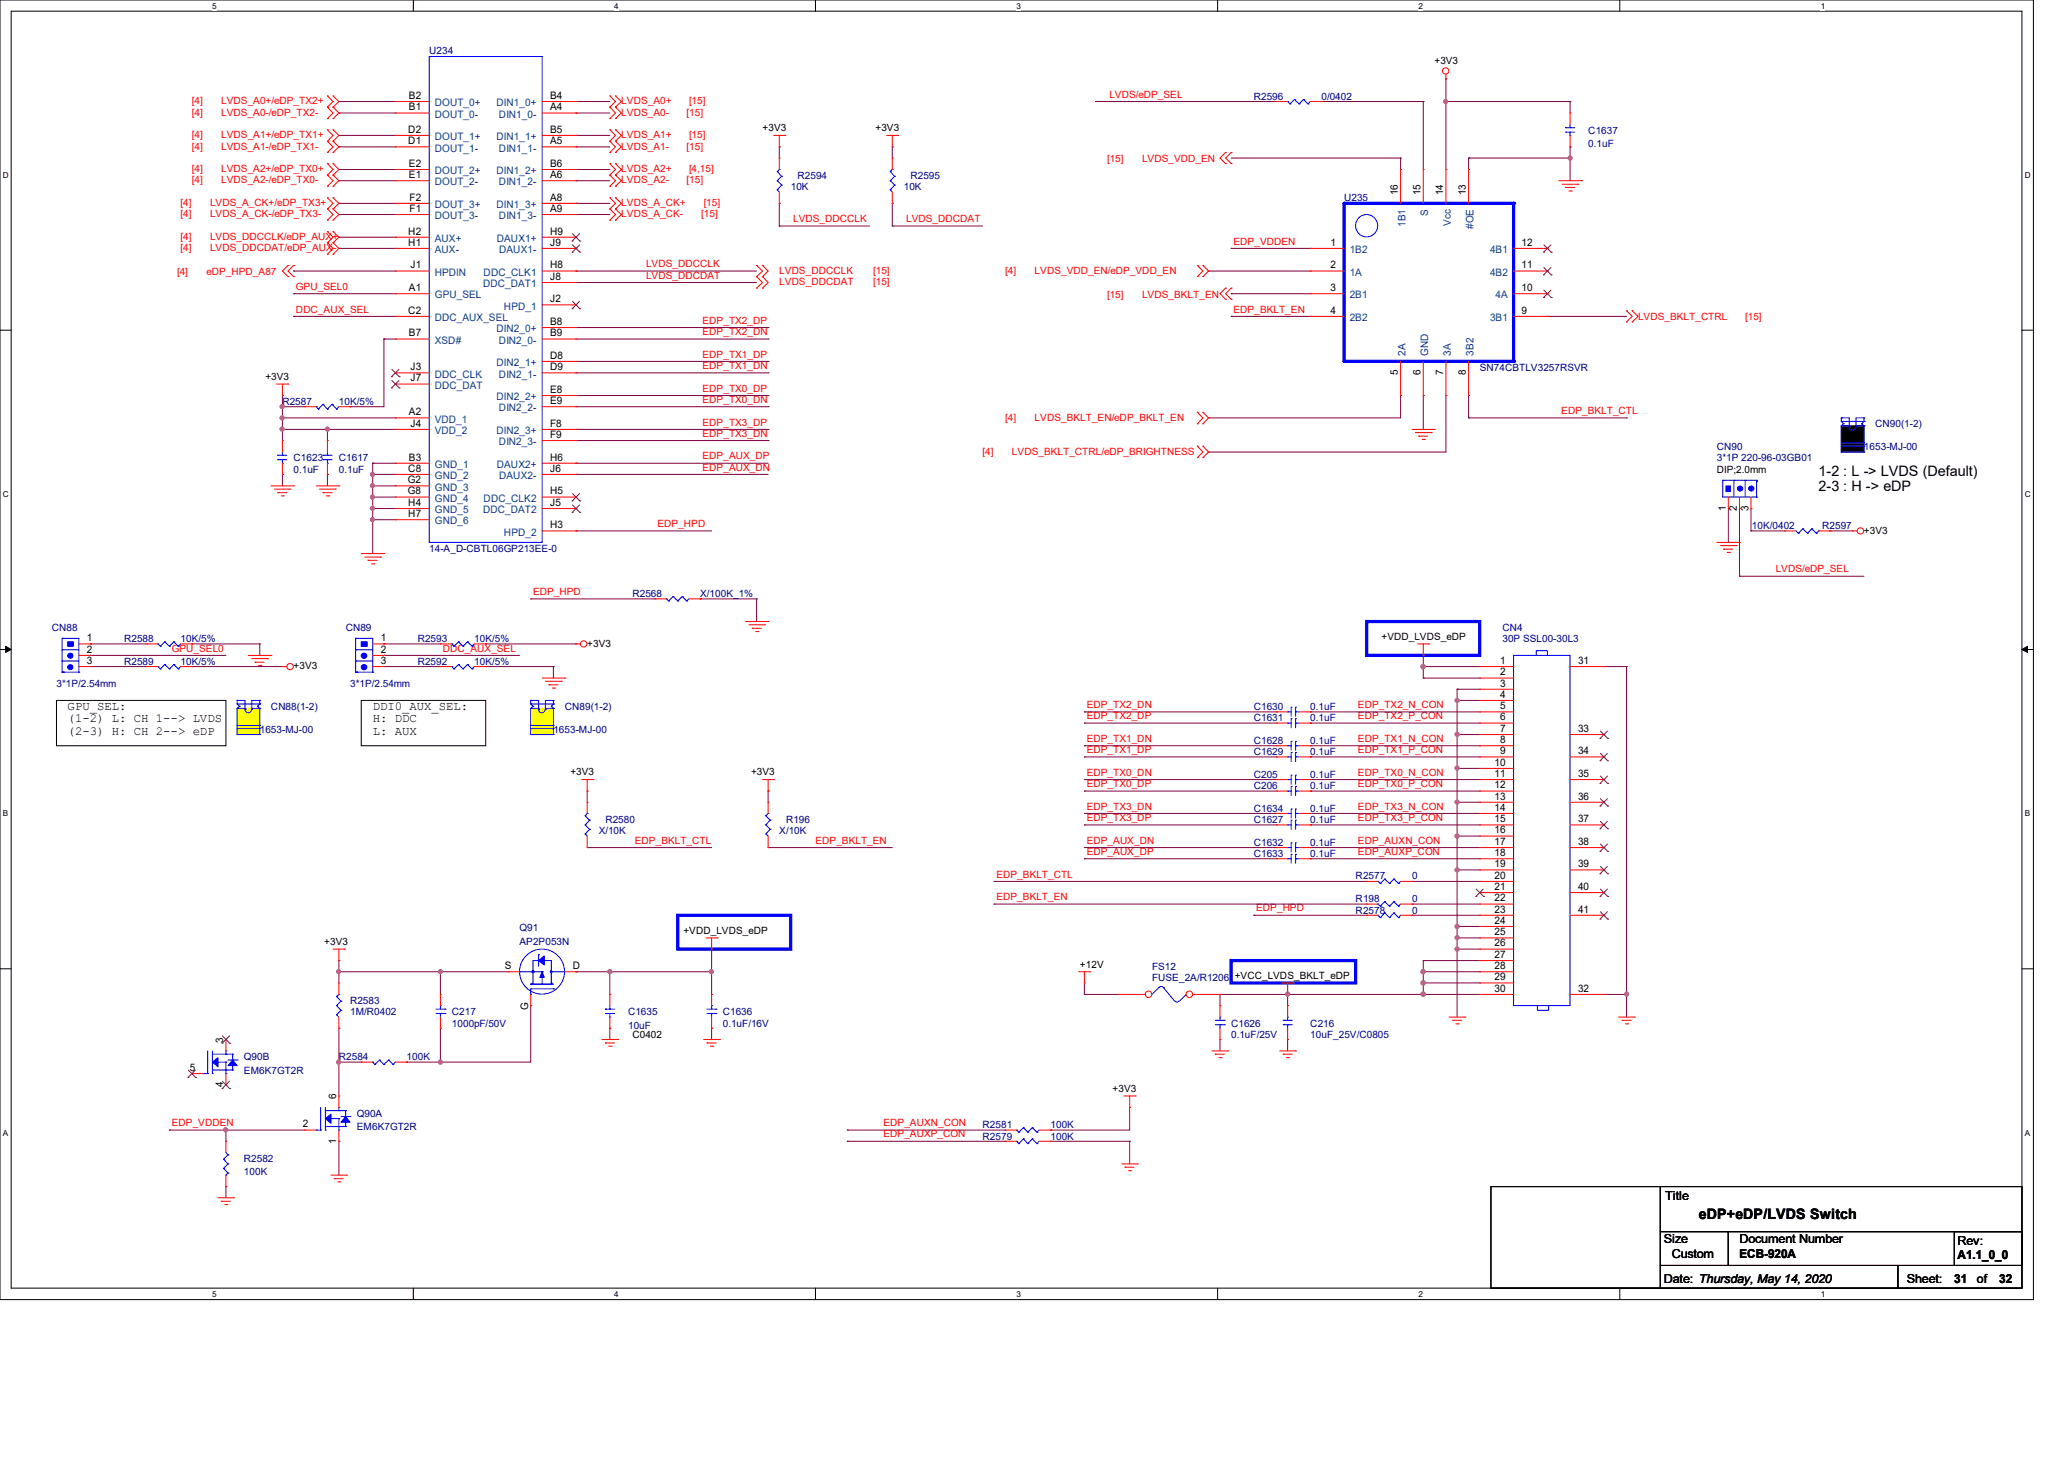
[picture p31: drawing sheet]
<svg xmlns="http://www.w3.org/2000/svg" width="297mm" height="210mm" viewBox="0 0 297 210" stroke-linecap="round" stroke-linejoin="round" font-family="sans-serif">
<defs><g id="words">
<g font-size="2.1">
<text x="261.7" y="68.5">1-2 : L -&gt; LVDS (Default)</text>
<text x="261.7" y="70.7">2-3 : H -&gt; eDP</text>
<text x="244.5" y="175.3">eDP+eDP/LVDS Switch</text>
</g>
<g font-size="1.8">
<text x="9.7" y="102.2">GPU_SEL:</text>
<text x="9.7" y="103.9">(1-2) L: CH 1--&gt; LVDS</text>
<text x="9.7" y="105.7">(2-3) H: CH 2--&gt; eDP</text>
<text x="53.6" y="102.2">DDI0_AUX_SEL:</text>
<text x="53.6" y="103.9">H: DDC</text>
<text x="53.6" y="105.7">L: AUX</text>
<text x="239.6" y="172.6">Title</text>
<text x="239.4" y="178.8">Size</text>
<text x="250.3" y="178.8">Document Number</text>
<text x="281.7" y="179.1">Rev:</text>
<text x="239.4" y="184.5">Date: Thursday, May 14, 2020</text>
<text x="240.6" y="180.9">Custom</text>
<text x="250.3" y="180.9">ECB-920A</text>
<text x="274.4" y="184.5">Sheet:</text>
<text x="281.2" y="184.5">31</text>
<text x="281.7" y="181.1">A1.1_0_0</text>
<text x="284.5" y="184.5">of</text>
<text x="287.7" y="184.5">32</text>
</g>
<g font-size="1.5">
<text x="58.8" y="14.2">B2</text>
<text x="58.8" y="15.9">B1</text>
<text x="79.2" y="14.2">B4</text>
<text x="79.2" y="15.9">A4</text>
<text x="58.8" y="19.1">D2</text>
<text x="58.8" y="20.7">D1</text>
<text x="79.2" y="20.7">A5</text>
<text x="79.2" y="19.1">B5</text>
<text x="58.8" y="24">E2</text>
<text x="58.8" y="25.6">E1</text>
<text x="58.9" y="28.9">F2</text>
<text x="79.2" y="28.9">A8</text>
<text x="79.2" y="25.6">A6</text>
<text x="79.2" y="24">B6</text>
<text x="201.2" y="28.1" transform="rotate(-90 201.2 28.1)">16</text>
<text x="204.4" y="28.1" transform="rotate(-90 204.4 28.1)">15</text>
<text x="207.7" y="28.1" transform="rotate(-90 207.7 28.1)">14</text>
<text x="210.9" y="28.1" transform="rotate(-90 210.9 28.1)">13</text>
<text x="58.8" y="33.7">H2</text>
<text x="58.8" y="35.3">H1</text>
<text x="58.9" y="30.5">F1</text>
<text x="79.2" y="30.5">A9</text>
<text x="79.2" y="33.7">H9</text>
<text x="79.2" y="35.3">J9</text>
<text x="191.5" y="35.3">1</text>
<text x="218.9" y="35.3">12</text>
<text x="58.8" y="41.9">A1</text>
<text x="59.1" y="38.6">J1</text>
<text x="79.2" y="38.6">H8</text>
<text x="79.2" y="40.3">J8</text>
<text x="191.5" y="38.6">2</text>
<text x="191.5" y="41.9">3</text>
<text x="218.9" y="38.6">11</text>
<text x="218.9" y="41.9">10</text>
<text x="58.8" y="45.1">C2</text>
<text x="79.2" y="46.7">B8</text>
<text x="79.2" y="43.5">J2</text>
<text x="191.5" y="45.1">4</text>
<text x="218.9" y="45.1">9</text>
<text x="58.8" y="48.4">B7</text>
<text x="59.1" y="53.3">J3</text>
<text x="79.2" y="48.4">B9</text>
<text x="79.2" y="51.6">D8</text>
<text x="79.2" y="53.3">D9</text>
<text x="201.2" y="53.9" transform="rotate(-90 201.2 53.9)">5</text>
<text x="204.4" y="53.9" transform="rotate(-90 204.4 53.9)">6</text>
<text x="207.7" y="53.9" transform="rotate(-90 207.7 53.9)">7</text>
<text x="210.9" y="53.9" transform="rotate(-90 210.9 53.9)">8</text>
<text x="58.8" y="59.7">A2</text>
<text x="59.1" y="54.9">J7</text>
<text x="79.2" y="58.1">E9</text>
<text x="79.2" y="56.5">E8</text>
<text x="59.1" y="61.4">J4</text>
<text x="79.2" y="61.4">F8</text>
<text x="79.2" y="63">F9</text>
<text x="58.7" y="71.1">G8</text>
<text x="58.7" y="69.5">G2</text>
<text x="58.8" y="67.9">C8</text>
<text x="58.8" y="66.3">B3</text>
<text x="79.2" y="66.3">H6</text>
<text x="79.2" y="67.9">J6</text>
<text x="79.2" y="71.1">H5</text>
<text x="58.8" y="72.8">H4</text>
<text x="58.8" y="74.4">H7</text>
<text x="79.2" y="72.8">J5</text>
<text x="79.2" y="76">H3</text>
<text x="248.3" y="73.4" transform="rotate(-90 248.3 73.4)">1</text>
<text x="249.9" y="73.4" transform="rotate(-90 249.9 73.4)">2</text>
<text x="251.6" y="73.4" transform="rotate(-90 251.6 73.4)">3</text>
<text x="12.5" y="92.2">1</text>
<text x="12.5" y="93.9">2</text>
<text x="12.5" y="95.5">3</text>
<text x="54.8" y="92.2">1</text>
<text x="54.8" y="93.9">2</text>
<text x="54.8" y="95.5">3</text>
<text x="215.9" y="95.5">1</text>
<text x="227.1" y="95.5">31</text>
<text x="215.9" y="97.2">2</text>
<text x="215.9" y="98.8">3</text>
<text x="215.9" y="100.4">4</text>
<text x="215.9" y="102">5</text>
<text x="215.9" y="103.6">6</text>
<text x="215.9" y="105.3">7</text>
<text x="215.9" y="106.9">8</text>
<text x="227.1" y="105.3">33</text>
<text x="215.1" y="110.2">10</text>
<text x="215.1" y="111.8">11</text>
<text x="215.1" y="113.4">12</text>
<text x="215.9" y="108.5">9</text>
<text x="227.1" y="108.5">34</text>
<text x="227.1" y="111.8">35</text>
<text x="215.1" y="115">13</text>
<text x="215.1" y="116.6">14</text>
<text x="215.1" y="118.3">15</text>
<text x="215.1" y="119.9">16</text>
<text x="227.1" y="115">36</text>
<text x="227.1" y="118.3">37</text>
<text x="215.1" y="121.5">17</text>
<text x="215.1" y="123.1">18</text>
<text x="215.1" y="124.8">19</text>
<text x="227.1" y="121.5">38</text>
<text x="227.1" y="124.8">39</text>
<text x="215.1" y="126.4">20</text>
<text x="215.1" y="128">21</text>
<text x="215.1" y="129.7">22</text>
<text x="215.1" y="131.3">23</text>
<text x="227.1" y="128">40</text>
<text x="227.1" y="131.3">41</text>
<text x="215.1" y="132.9">24</text>
<text x="215.1" y="134.5">25</text>
<text x="215.1" y="136.1">26</text>
<text x="215.1" y="137.8">27</text>
<text x="72.6" y="139.4">S</text>
<text x="82.4" y="139.4">D</text>
<text x="215.1" y="139.4">28</text>
<text x="215.1" y="141">29</text>
<text x="215.1" y="142.7">30</text>
<text x="227.1" y="142.7">32</text>
<text x="76" y="145.3" transform="rotate(-90 76 145.3)">G</text>
<text x="27.3" y="154.1">5</text>
<text x="32.1" y="150" transform="rotate(-90 32.1 150)">3</text>
<text x="32.1" y="156.4" transform="rotate(-90 32.1 156.4)">4</text>
<text x="48.4" y="158.2" transform="rotate(-90 48.4 158.2)">6</text>
<text x="43.6" y="162.2">2</text>
<text x="48.4" y="164.5" transform="rotate(-90 48.4 164.5)">1</text>
</g>
<g font-size="1.5" fill="#004080">
<text x="62.6" y="15.3">DOUT_0+</text>
<text x="62.6" y="16.9">DOUT_0-</text>
<text x="71.5" y="15.3">DIN1_0+</text>
<text x="71.8" y="16.9">DIN1_0-</text>
<text x="62.6" y="20.2">DOUT_1+</text>
<text x="62.6" y="21.8">DOUT_1-</text>
<text x="71.5" y="20.2">DIN1_1+</text>
<text x="71.8" y="21.8">DIN1_1-</text>
<text x="62.6" y="25.1">DOUT_2+</text>
<text x="62.6" y="26.7">DOUT_2-</text>
<text x="62.6" y="29.9">DOUT_3+</text>
<text x="71.5" y="29.9">DIN1_3+</text>
<text x="71.5" y="25.1">DIN1_2+</text>
<text x="71.8" y="26.7">DIN1_2-</text>
<text x="62.6" y="31.5">DOUT_3-</text>
<text x="62.6" y="34.8">AUX+</text>
<text x="71.5" y="34.8">DAUX1+</text>
<text x="71.8" y="31.5">DIN1_3-</text>
<text x="202.3" y="32.6" transform="rotate(-90 202.3 32.6)">1B1</text>
<text x="205.5" y="31" transform="rotate(-90 205.5 31)">S</text>
<text x="208.8" y="32.5" transform="rotate(-90 208.8 32.5)">Vcc</text>
<text x="212" y="32.9" transform="rotate(-90 212 32.9)">#OE</text>
<text x="62.6" y="36.4">AUX-</text>
<text x="62.6" y="39.7">HPDIN</text>
<text x="69.5" y="41.3">DDC_DAT1</text>
<text x="69.6" y="39.7">DDC_CLK1</text>
<text x="71.8" y="36.4">DAUX1-</text>
<text x="194.2" y="36.4">1B2</text>
<text x="194.2" y="39.7">1A</text>
<text x="214.4" y="39.7">4B2</text>
<text x="214.4" y="36.4">4B1</text>
<text x="62.6" y="42.9">GPU_SEL</text>
<text x="62.6" y="46.2">DDC_AUX_SEL</text>
<text x="71.5" y="47.8">DIN2_0+</text>
<text x="72.5" y="44.5">HPD_1</text>
<text x="194.2" y="42.9">2B1</text>
<text x="194.2" y="46.2">2B2</text>
<text x="214.4" y="46.2">3B1</text>
<text x="215.2" y="42.9">4A</text>
<text x="62.6" y="49.4">XSD#</text>
<text x="71.5" y="52.7">DIN2_1+</text>
<text x="71.8" y="49.4">DIN2_0-</text>
<text x="202.3" y="51.2" transform="rotate(-90 202.3 51.2)">2A</text>
<text x="205.5" y="51.2" transform="rotate(-90 205.5 51.2)">GND</text>
<text x="208.8" y="51.2" transform="rotate(-90 208.8 51.2)">3A</text>
<text x="212" y="51.2" transform="rotate(-90 212 51.2)">3B2</text>
<text x="62.6" y="54.3">DDC_CLK</text>
<text x="62.6" y="55.9">DDC_DAT</text>
<text x="71.5" y="57.6">DIN2_2+</text>
<text x="71.8" y="59.2">DIN2_2-</text>
<text x="71.8" y="54.3">DIN2_1-</text>
<text x="62.6" y="60.8">VDD_1</text>
<text x="62.6" y="62.4">VDD_2</text>
<text x="71.5" y="62.4">DIN2_3+</text>
<text x="71.8" y="64.1">DIN2_3-</text>
<text x="62.6" y="67.3">GND_1</text>
<text x="62.6" y="68.9">GND_2</text>
<text x="62.6" y="70.6">GND_3</text>
<text x="71.5" y="67.3">DAUX2+</text>
<text x="71.8" y="68.9">DAUX2-</text>
<text x="62.6" y="72.2">GND_4</text>
<text x="62.6" y="73.8">GND_5</text>
<text x="62.6" y="75.4">GND_6</text>
<text x="69.5" y="73.8">DDC_DAT2</text>
<text x="69.6" y="72.2">DDC_CLK2</text>
<text x="72.5" y="77">HPD_2</text>
</g>
<g font-size="1.4" fill="#000080">
<text x="61.8" y="7.8">U234</text>
<text x="180.4" y="14.4">R2596</text>
<text x="190.2" y="14.4">0/0402</text>
<text x="228.6" y="19.2">C1637</text>
<text x="228.6" y="21.2">0.1uF</text>
<text x="113.8" y="27.3">10K</text>
<text x="114.8" y="25.7">R2594</text>
<text x="130" y="27.3">10K</text>
<text x="131" y="25.7">R2595</text>
<text x="193.4" y="29">U235</text>
<text x="212.9" y="53.3">SN74CBTLV3257RSVR</text>
<text x="40.6" y="58.3">R2587</text>
<text x="48.8" y="58.3">10K/5%</text>
<text x="247.1" y="64.7">CN90</text>
<text x="268.2" y="64.7">1653-MJ-00</text>
<text x="269.8" y="61.5">CN90(1-2)</text>
<text x="42.2" y="66.4">C1623</text>
<text x="42.2" y="68">0.1uF</text>
<text x="48.8" y="66.4">C1617</text>
<text x="48.8" y="68">0.1uF</text>
<text x="247.1" y="66.4">3*1P 220-96-03GB01</text>
<text x="252.1" y="76.1">10K/0402</text>
<text x="262.2" y="76.1">R2597</text>
<text x="61.8" y="79.4">14-A_D-CBTL06GP213EE-0</text>
<text x="91" y="85.9">R2568</text>
<text x="100.8" y="85.9">X/100K_1%</text>
<text x="7.5" y="90.8">CN88</text>
<text x="17.9" y="95.6">R2589</text>
<text x="17.9" y="92.4">R2588</text>
<text x="26" y="95.6">10K/5%</text>
<text x="26" y="92.4">10K/5%</text>
<text x="49.7" y="90.8">CN89</text>
<text x="60.1" y="95.6">R2592</text>
<text x="60.1" y="92.4">R2593</text>
<text x="68.2" y="95.6">10K/5%</text>
<text x="68.2" y="92.4">10K/5%</text>
<text x="216.2" y="90.8">CN4</text>
<text x="216.2" y="92.4">30P SSL00-30L3</text>
<text x="8.1" y="98.9">3*1P/2.54mm</text>
<text x="50.4" y="98.9">3*1P/2.54mm</text>
<text x="37.4" y="105.4">1653-MJ-00</text>
<text x="39" y="102.1">CN88(1-2)</text>
<text x="79.6" y="105.4">1653-MJ-00</text>
<text x="81.3" y="102.1">CN89(1-2)</text>
<text x="180.4" y="102.1">C1630</text>
<text x="180.4" y="103.8">C1631</text>
<text x="180.4" y="107">C1628</text>
<text x="188.6" y="102.1">0.1uF</text>
<text x="188.6" y="103.8">0.1uF</text>
<text x="188.6" y="107">0.1uF</text>
<text x="180.4" y="108.6">C1629</text>
<text x="180.4" y="111.9">C205</text>
<text x="180.4" y="113.5">C206</text>
<text x="188.6" y="108.6">0.1uF</text>
<text x="188.6" y="111.9">0.1uF</text>
<text x="188.6" y="113.5">0.1uF</text>
<text x="87.1" y="118.4">R2580</text>
<text x="113.1" y="118.4">R196</text>
<text x="180.4" y="118.4">C1627</text>
<text x="180.4" y="116.8">C1634</text>
<text x="188.6" y="118.4">0.1uF</text>
<text x="188.6" y="116.8">0.1uF</text>
<text x="86.1" y="120">X/10K</text>
<text x="112.1" y="120">X/10K</text>
<text x="180.4" y="121.6">C1632</text>
<text x="180.4" y="123.3">C1633</text>
<text x="188.6" y="121.6">0.1uF</text>
<text x="188.6" y="123.3">0.1uF</text>
<text x="195.1" y="126.5">R2577</text>
<text x="195.1" y="129.8">R198</text>
<text x="195.1" y="131.4">R2578</text>
<text x="203.2" y="126.5">0</text>
<text x="203.2" y="129.8">0</text>
<text x="203.2" y="131.4">0</text>
<text x="74.8" y="134">Q91</text>
<text x="74.8" y="135.9">AP2P053N</text>
<text x="165.8" y="139.5">FS12</text>
<text x="165.8" y="141.1">FUSE_2A/R1206</text>
<text x="50.4" y="144.4">R2583</text>
<text x="50.4" y="146">1M/R0402</text>
<text x="65" y="146">C217</text>
<text x="65" y="147.7">1000pF/50V</text>
<text x="90.4" y="146">C1635</text>
<text x="90.4" y="148">10uF</text>
<text x="104" y="146">C1636</text>
<text x="104" y="147.7">0.1uF/16V</text>
<text x="177.2" y="147.7">C1626</text>
<text x="177.2" y="149.3">0.1uF/25V</text>
<text x="188.6" y="147.7">C216</text>
<text x="188.6" y="149.3">10uF_25V/C0805</text>
<text x="35.1" y="154.5">EM6K7GT2R</text>
<text x="35.1" y="152.5">Q90B</text>
<text x="48.8" y="152.5">R2584</text>
<text x="58.5" y="152.5">100K</text>
<text x="51.4" y="160.7">Q90A</text>
<text x="35.1" y="167.1">R2582</text>
<text x="51.4" y="162.6">EM6K7GT2R</text>
<text x="141.4" y="163.9">R2579</text>
<text x="141.4" y="162.3">R2581</text>
<text x="151.2" y="163.9">100K</text>
<text x="151.2" y="162.3">100K</text>
<text x="35.1" y="169.1">100K</text>
</g>
<g font-size="1.4">
<text x="206.4" y="9.1">+3V3</text>
<text x="109.7" y="18.9">+3V3</text>
<text x="126" y="18.9">+3V3</text>
<text x="38.2" y="54.7">+3V3</text>
<text x="247.1" y="68">DIP;2.0mm</text>
<text x="268.2" y="76.8">+3V3</text>
<text x="84.5" y="93">+3V3</text>
<text x="198.8" y="92">+VDD_LVDS_eDP</text>
<text x="42.2" y="96.3">+3V3</text>
<text x="82.1" y="111.6">+3V3</text>
<text x="108.1" y="111.6">+3V3</text>
<text x="46.7" y="135.9">+3V3</text>
<text x="98.3" y="134.3">+VDD_LVDS_eDP</text>
<text x="155.4" y="139.2">+12V</text>
<text x="177.7" y="140.8">+VCC_LVDS_BKLT_eDP</text>
<text x="91" y="149.3">C0402</text>
<text x="160.1" y="157.1">+3V3</text>
</g>
<g font-size="1.4" fill="#f00">
<text x="27.6" y="16.6">[4]</text>
<text x="27.6" y="15">[4]</text>
<text x="31.8" y="16.6">LVDS_A0-/eDP_TX2-</text>
<text x="31.8" y="15">LVDS_A0+/eDP_TX2+</text>
<text x="89.4" y="15">LVDS_A0+</text>
<text x="89.4" y="16.6">LVDS_A0-</text>
<text x="98.8" y="16.6">[15]</text>
<text x="99.1" y="15">[15]</text>
<text x="159.6" y="14.1">LVDS/eDP_SEL</text>
<text x="27.6" y="19.9">[4]</text>
<text x="27.6" y="21.5">[4]</text>
<text x="31.8" y="19.9">LVDS_A1+/eDP_TX1+</text>
<text x="31.8" y="21.5">LVDS_A1-/eDP_TX1-</text>
<text x="89.4" y="19.9">LVDS_A1+</text>
<text x="89.4" y="21.5">LVDS_A1-</text>
<text x="98.8" y="21.5">[15]</text>
<text x="99.1" y="19.9">[15]</text>
<text x="159.3" y="23.3">[15]</text>
<text x="164.3" y="23.3">LVDS_VDD_EN</text>
<text x="26" y="29.6">[4]</text>
<text x="27.6" y="26.4">[4]</text>
<text x="27.6" y="24.8">[4]</text>
<text x="30.2" y="29.6">LVDS_A_CK+/eDP_TX3+</text>
<text x="31.8" y="26.4">LVDS_A2-/eDP_TX0-</text>
<text x="31.8" y="24.8">LVDS_A2+/eDP_TX0+</text>
<text x="89.4" y="24.8">LVDS_A2+</text>
<text x="89.4" y="29.6">LVDS_A_CK+</text>
<text x="89.4" y="26.4">LVDS_A2-</text>
<text x="98.8" y="26.4">[15]</text>
<text x="99.1" y="24.8">[4,15]</text>
<text x="101.3" y="29.6">[15]</text>
<text x="26" y="31.2">[4]</text>
<text x="26" y="34.5">[4]</text>
<text x="30.2" y="31.2">LVDS_A_CK-/eDP_TX3-</text>
<text x="30.2" y="34.5">LVDS_DDCCLK/eDP_AUX+</text>
<text x="89.4" y="31.2">LVDS_A_CK-</text>
<text x="100.9" y="31.2">[15]</text>
<text x="114.1" y="32">LVDS_DDCCLK</text>
<text x="130.4" y="32">LVDS_DDCDAT</text>
<text x="177.5" y="35.2">EDP_VDDEN</text>
<text x="25.5" y="39.5">[4]</text>
<text x="26" y="36.1">[4]</text>
<text x="29.7" y="39.5">eDP_HPD_A87</text>
<text x="30.2" y="36.1">LVDS_DDCDAT/eDP_AUX-</text>
<text x="42.6" y="41.7">GPU_SEL0</text>
<text x="93" y="38.4">LVDS_DDCCLK</text>
<text x="93" y="40.1">LVDS_DDCDAT</text>
<text x="112.1" y="39.4">LVDS_DDCCLK</text>
<text x="112.1" y="41">LVDS_DDCDAT</text>
<text x="125.6" y="39.4">[15]</text>
<text x="125.6" y="41">[15]</text>
<text x="144.7" y="39.4">[4]</text>
<text x="148.9" y="39.4">LVDS_VDD_EN/eDP_VDD_EN</text>
<text x="42.6" y="45">DDC_AUX_SEL</text>
<text x="101.1" y="46.6">EDP_TX2_DP</text>
<text x="159.3" y="42.8">[15]</text>
<text x="164.3" y="42.8">LVDS_BKLT_EN</text>
<text x="177.5" y="45">EDP_BKLT_EN</text>
<text x="235.7" y="46.1">LVDS_BKLT_CTRL</text>
<text x="251.1" y="46.1">[15]</text>
<text x="101.1" y="48.2">EDP_TX2_DN</text>
<text x="101.1" y="53.1">EDP_TX1_DN</text>
<text x="101.1" y="51.4">EDP_TX1_DP</text>
<text x="101.1" y="58">EDP_TX0_DN</text>
<text x="101.1" y="56.3">EDP_TX0_DP</text>
<text x="224.7" y="59.6">EDP_BKLT_CTL</text>
<text x="101.1" y="62.8">EDP_TX3_DN</text>
<text x="101.1" y="61.2">EDP_TX3_DP</text>
<text x="141.4" y="65.4">[4]</text>
<text x="144.7" y="60.5">[4]</text>
<text x="145.6" y="65.4">LVDS_BKLT_CTRL/eDP_BRIGHTNESS</text>
<text x="148.9" y="60.5">LVDS_BKLT_EN/eDP_BKLT_EN</text>
<text x="101.1" y="66.1">EDP_AUX_DP</text>
<text x="101.1" y="67.7">EDP_AUX_DN</text>
<text x="94.6" y="75.8">EDP_HPD</text>
<text x="255.5" y="82.3">LVDS/eDP_SEL</text>
<text x="76.7" y="85.6">EDP_HPD</text>
<text x="24.7" y="93.7">GPU_SEL0</text>
<text x="63.7" y="93.7">DDC_AUX_SEL</text>
<text x="156.4" y="101.9">EDP_TX2_DN</text>
<text x="195.4" y="101.9">EDP_TX2_N_CON</text>
<text x="156.4" y="103.5">EDP_TX2_DP</text>
<text x="156.4" y="106.7">EDP_TX1_DN</text>
<text x="195.4" y="106.7">EDP_TX1_N_CON</text>
<text x="195.4" y="103.5">EDP_TX2_P_CON</text>
<text x="156.4" y="108.3">EDP_TX1_DP</text>
<text x="156.4" y="113.2">EDP_TX0_DP</text>
<text x="156.4" y="111.6">EDP_TX0_DN</text>
<text x="195.4" y="113.2">EDP_TX0_P_CON</text>
<text x="195.4" y="111.6">EDP_TX0_N_CON</text>
<text x="195.4" y="108.3">EDP_TX1_P_CON</text>
<text x="156.4" y="118.1">EDP_TX3_DP</text>
<text x="156.4" y="116.5">EDP_TX3_DN</text>
<text x="195.4" y="116.5">EDP_TX3_N_CON</text>
<text x="195.4" y="118.1">EDP_TX3_P_CON</text>
<text x="91.4" y="121.4">EDP_BKLT_CTL</text>
<text x="117.3" y="121.4">EDP_BKLT_EN</text>
<text x="156.4" y="123">EDP_AUX_DP</text>
<text x="156.4" y="121.4">EDP_AUX_DN</text>
<text x="195.4" y="121.4">EDP_AUXN_CON</text>
<text x="195.4" y="123">EDP_AUXP_CON</text>
<text x="143.4" y="126.2">EDP_BKLT_CTL</text>
<text x="143.4" y="129.5">EDP_BKLT_EN</text>
<text x="180.8" y="131.1">EDP_HPD</text>
<text x="24.7" y="162">EDP_VDDEN</text>
<text x="127.1" y="162">EDP_AUXN_CON</text>
<text x="127.1" y="163.6">EDP_AUXP_CON</text>
</g>
<g font-size="1.2">
<text x="30.5" y="1.2">5</text>
<text x="88.4" y="1.2">4</text>
<text x="146.3" y="1.2">3</text>
<text x="204.1" y="1.2">2</text>
<text x="262" y="1.2">1</text>
<text x=".4" y="25.6">D</text>
<text x="291.4" y="25.6">D</text>
<text x=".4" y="71.5">C</text>
<text x="291.4" y="71.5">C</text>
<text x=".4" y="117.4">B</text>
<text x="291.4" y="117.4">B</text>
<text x=".4" y="163.4">A</text>
<text x="291.4" y="163.4">A</text>
<text x="30.5" y="186.5">5</text>
<text x="88.4" y="186.5">4</text>
<text x="146.3" y="186.5">3</text>
<text x="204.1" y="186.5">2</text>
<text x="262" y="186.5">1</text>
</g>
</g></defs>
<path d="M0 0h292.6v186.9h-292.6zM1.6 1.6h289.4v183.7h-289.4z" fill="none" stroke="#000" stroke-width=".14"/>
<g fill="#fff">
<path d="M30.5 .2h.6v1.3h-.6z"/>
<path d="M30.5 185.5h.6v1.3h-.6z"/>
</g>
<path d="M59.5 0v1.6M59.5 185.3v1.6" fill="none" stroke="#000" stroke-width=".14"/>
<g fill="#fff">
<path d="M88.4 .2h.6v1.3h-.6z"/>
<path d="M88.4 185.5h.6v1.3h-.6z"/>
</g>
<path d="M117.3 0v1.6M117.3 185.3v1.6" fill="none" stroke="#000" stroke-width=".14"/>
<g fill="#fff">
<path d="M146.3 .2h.6v1.3h-.6z"/>
<path d="M146.3 185.5h.6v1.3h-.6z"/>
</g>
<path d="M175.2 0v1.6M175.2 185.3v1.6" fill="none" stroke="#000" stroke-width=".14"/>
<g fill="#fff">
<path d="M204.1 .2h.6v1.3h-.6z"/>
<path d="M204.1 185.5h.6v1.3h-.6z"/>
</g>
<path d="M233.1 0v1.6M233.1 185.3v1.6" fill="none" stroke="#000" stroke-width=".14"/>
<g fill="#fff">
<path d="M262 .2h.6v1.3h-.6z"/>
<path d="M262 185.5h.6v1.3h-.6z"/>
<path d="M.4 24.6h.8v1.3h-.8z"/>
<path d="M291.4 24.6h.8v1.3h-.8z"/>
<path d="M.4 70.4h.8v1.4h-.8z"/>
<path d="M291.4 70.4h.8v1.4h-.8z"/>
</g>
<path d="M0 47.5h1.6M291 47.5h1.6" fill="none" stroke="#000" stroke-width=".14"/>
<g fill="#fff">
<path d="M.4 116.4h.7v1.3h-.7z"/>
<path d="M291.4 116.4h.7v1.3h-.7z"/>
</g>
<path d="M0 93.4h1.6M291 93.4h1.6" fill="none" stroke="#000" stroke-width=".14"/>
<path d="M.8 93l.8 .4-.8 .5zM291 93.4l.8-.4v.9z" fill="#000" stroke="#000" stroke-width=".14"/>
<g fill="#fff">
<path d="M.4 162.3h.7v1.3h-.7z"/>
<path d="M291.4 162.3h.7v1.3h-.7z"/>
</g>
<path d="M8.1 100.8h24.4v6.5h-24.4zM52 100.8h17.9v6.5h-17.9zM0 139.4h1.6M291 139.4h1.6M214.5 170.7h24.4v14.6h-24.4zM238.9 177.2h9.8v4.8h-9.8zM238.9 170.7h52.1v6.5h-52.1zM248.7 177.2h42.3v4.8h-42.3zM281.2 177.2h9.8v4.8h-9.8zM238.9 182h34.2v3.3h-34.2zM273.1 182h17.9v3.3h-17.9z" fill="none" stroke="#000" stroke-width=".14"/>
<path d="M196.7 89.4h16.2v4.9h-16.2zM97.5 131.7h16.3v4.8h-16.3zM177.2 138.2h17.9v3.2h-17.9z" fill="none" stroke="#00f" stroke-width=".47"/>
<g fill="#ff0" stroke="#ff0" stroke-width=".14">
<path d="M34.1 101.9h3.3v3.8h-3.3z" fill-rule="evenodd"/>
<path d="M76.4 101.9h3.2v3.8h-3.2z" fill-rule="evenodd"/>
</g>
<path d="M265 61.3h3.2v3.7h-3.2z" fill-rule="evenodd" fill="#000" stroke="#000" stroke-width=".14"/>
<g fill="none" stroke="#800040" stroke-width=".14">
<path d="M48.8 16.3h.1M48.8 14.6h.1M48.8 19.5h.1M48.8 16.3h8.1M48.8 14.6h8.1M48.8 19.5h8.1M82.9 16.3h.1M82.9 19.5h.1M82.9 14.6h.1M82.9 16.3h4.9M82.9 14.6h4.9M82.9 19.5h4.9"/>
<path d="M157.6 14.6h.1M157.6 14.6h26.1M190.2 14.6h.1M190.2 14.6h14.6M204.8 14.6h.1M204.8 14.6v9.8M208.1 11.3h.1M208.1 14.6h.1M208.1 14.6h17.8M208.1 11.3v13.1M225.9 14.6h.1M225.9 14.6v1.7"/>
<path d="M42.2 39h.1M42.2 39h14.7M48.8 26h.1M48.8 24.4h.1M48.8 21.1h.1M48.8 30.9h.1M48.8 29.3h.1M48.8 35.7h.1M48.8 34.1h.1M48.8 26h8.1M48.8 24.4h8.1M48.8 21.1h8.1"/>
<path d="M48.8 30.9h8.1M48.8 29.3h8.1M48.8 35.7h8.1M48.8 34.1h8.1M82.9 24.4h.1M82.9 26h.1M82.9 21.1h.1M82.9 29.3h.1M82.9 30.9h.1M82.9 39h.1M82.9 26h4.9M82.9 24.4h4.9"/>
<path d="M82.9 21.1h4.9M82.9 30.9h4.9M82.9 29.3h4.9M82.9 39h26M112.1 21.1h.1M112.1 32.5h.1M112.1 29.3h.1M112.1 21.1v1.6M112.1 29.3v3.2M112.1 32.5h13M128.4 21.1h.1M128.4 32.5h.1"/>
<path d="M128.4 29.3h.1M128.4 32.5h13M128.4 21.1v1.6M128.4 29.3v3.2M173.9 39h.1M173.9 39h14.7M177.2 35.7h.1M177.2 35.7h11.4M177.2 22.7h24.3M201.5 22.7h.1M201.5 24.4h.1M201.5 22.7v1.7"/>
<path d="M211.3 22.7h.1M211.3 22.7v1.7M211.3 22.7h14.6M225.9 22.7h.1M225.9 21.1h.1M225.9 21.1v4.9M40.6 56.9h.1M40.6 58.5h.1M40.6 56.9v6.5M40.6 58.5h3.3M42.2 42.2h.1M42.2 45.5h.1"/>
<path d="M42.2 42.2h14.7M42.2 45.5h14.7M50.4 58.5h.1M55.2 48.8h.1M55.2 48.8h1.7M55.2 48.8v9.7h-4.8M82.9 40.6h.1M82.9 48.8h27.6M82.9 58.5h27.6M82.9 47.1h27.6M82.9 53.6h27.6M82.9 52h27.6"/>
<path d="M82.9 56.9h27.6M82.9 40.6h26M110.5 48.8h.1M110.5 47.1h.1M110.5 53.6h.1M110.5 52h.1M110.5 58.5h.1M110.5 56.9h.1M177.2 42.2h.1M177.2 45.5h.1M177.2 42.2h11.4M177.2 45.5h11.4"/>
<path d="M201.5 56.9h.1M201.5 56.9v3.2h-27.6M204.8 56.9h.1M204.8 56.9v4.9M208.1 56.9h.1M208.1 56.9v8.1h-34.2M211.3 56.9v3.2M222.7 45.5h.1M222.7 45.5h11.4M40.6 61.8h.1M40.6 68.2h.1M40.6 60.1h.1"/>
<path d="M40.6 68.2v1.7M40.6 61.8h16.3M40.6 60.1h16.3M47.1 61.8h.1M47.1 68.2h.1M47.1 61.8v1.6M47.1 68.2v1.7M53.6 66.6h.1M53.6 74.8h.1M53.6 73.2h.1M53.6 71.5h.1M53.6 69.9h.1"/>
<path d="M53.6 68.2h.1M53.6 66.6h3.3M53.6 66.6v13M53.6 74.8h3.3M53.6 73.2h3.3M53.6 71.5h3.3M53.6 69.9h3.3M53.6 68.2h3.3M82.9 76.4h.1M82.9 66.6h.1M82.9 68.2h.1M82.9 66.6h27.6"/>
<path d="M82.9 61.8h27.6M82.9 68.2h27.6M82.9 76.4h19.5M82.9 63.4h27.6M110.5 63.4h.1M110.5 61.8h.1M173.9 60.1h.1M173.9 65h.1M211.3 60.1h.1M211.3 60.1h22.8M234.1 60.1h.1M248.7 73.2h.1"/>
<path d="M248.7 73.2v4.8M250.3 73.2h.1M250.3 73.2v9.7M252 76.4h.1M252 73.2h.1M252 76.4h4.8M252 73.2v3.2M263.3 76.4h.1M263.3 76.4h3.3M13 95.9h.1M13 94.3h.1M13 92.6h.1"/>
<path d="M13 95.9h8.1M13 94.3h19.5M13 92.6h8.1M27.6 92.6h.1M27.6 95.9h.1M27.6 95.9h13M27.6 92.6h9.8M37.4 92.6h.1M37.4 92.6v1.7M55.2 94.3h.1M55.2 92.6h.1M55.2 95.9h.1"/>
<path d="M55.2 95.9h8.2M55.2 94.3h19.6M55.2 92.6h8.2M69.9 92.6h.1M69.9 95.9h.1M69.9 95.9h9.7M69.9 92.6h13M76.4 86.1h.1M76.4 86.1h17.9M79.6 95.9h.1M79.6 95.9v1.6M100.8 86.1h.1"/>
<path d="M100.8 86.1h8.1M108.9 86.1h.1M108.9 86.1v3.3M204.8 94.3h.1M204.8 95.9h.1M204.8 97.5h.1M204.8 94.3v3.2M204.8 95.9h8.1M204.8 97.5h8.1M209.7 99.1h.1M209.7 99.1h3.2M209.7 99.1v47.2"/>
<path d="M230.8 95.9h.1M230.8 95.9h3.3M234.1 95.9h.1M234.1 95.9v50.4M250.3 82.9h.1M250.3 82.9h17.9M84.5 113.8h.1M84.5 113.8v1.6M110.5 113.8h.1M110.5 113.8v1.6M156 102.4h.1M156 104h.1"/>
<path d="M156 107.3h.1M156 108.9h.1M156 113.8h.1M156 112.1h.1M156 118.7h.1M156 117h.1M156 102.4h27.7M156 104h27.7M156 107.3h27.7M156 108.9h27.7M156 113.8h27.7M156 112.1h27.7"/>
<path d="M156 118.7h27.7M156 117h27.7M188.6 117h.1M188.6 118.7h.1M188.6 113.8h.1M188.6 112.1h.1M188.6 108.9h.1M188.6 107.3h.1M188.6 104h.1M188.6 102.4h.1M188.6 102.4h24.3M188.6 104h24.3"/>
<path d="M188.6 107.3h24.3M188.6 108.9h24.3M188.6 113.8h24.3M188.6 112.1h24.3M188.6 118.7h24.3M188.6 117h24.3M209.7 100.8h.1M209.7 105.7h.1M209.7 110.5h.1M209.7 115.4h.1M209.7 100.8h3.2M209.7 105.7h3.2"/>
<path d="M209.7 110.5h3.2M209.7 115.4h3.2M48.8 138.2h.1M48.8 139.8h.1M48.8 139.8h24.4M48.8 138.2v3.2M63.4 139.8h.1M63.4 139.8v3.2M82.9 139.8h.1M82.9 139.8h19.5M84.5 121.9h.1M84.5 121.9h17.9"/>
<path d="M87.8 139.8h.1M87.8 139.8v3.2M102.4 136.5h.1M102.4 139.8h.1M102.4 136.5v6.5M110.5 121.9h.1M110.5 121.9h17.9M143 126.8h.1M143 130h.1M143 126.8h53.7M143 130h53.7M156 123.5h.1"/>
<path d="M156 121.9h.1M156 123.5h27.7M156 121.9h27.7M180.4 131.7h.1M180.4 131.7h16.3M188.6 121.9h.1M188.6 123.5h.1M188.6 123.5h24.3M188.6 121.9h24.3M203.2 126.8h.1M203.2 130h.1M203.2 131.7h.1"/>
<path d="M203.2 131.7h9.7M203.2 126.8h9.7M203.2 130h9.7M204.8 139.8h.1M204.8 138.2h.1M204.8 139.8h8.1M204.8 138.2v4.8M204.8 138.2h8.1M209.7 120.3h.1M209.7 125.1h.1M209.7 133.3h.1M209.7 134.9h.1"/>
<path d="M209.7 136.5h.1M209.7 120.3h3.2M209.7 125.1h3.2M209.7 133.3h3.2M209.7 134.9h3.2M209.7 136.5h3.2M48.8 152.8h.1M48.8 147.9h.1M48.8 147.9v9.7M48.8 152.8h3.2M58.5 152.8h.1M63.4 152.8h.1"/>
<path d="M63.4 147.9h.1M63.4 147.9v4.9M76.4 144.7h.1M76.4 144.7v8.1h-17.9M87.8 147.9h.1M87.8 147.9v1.6M102.4 147.9h.1M102.4 147.9v1.6M156 143h.1M156 143h4.9M156 141.4v1.6M160.9 143h.1"/>
<path d="M162.6 159.3h.1M162.6 159.3v3.3h-11.4M175.6 143h.1M175.6 149.5h.1M175.6 143v1.7M175.6 149.5v1.7M175.6 143h37.3M185.3 143h.1M185.3 149.5h.1M185.3 143v1.7M185.3 149.5v1.7M204.8 141.4h.1"/>
<path d="M204.8 143h.1M204.8 141.4h8.1M230.8 143h.1M230.8 143h3.3M234.1 143h.1M24.4 162.6h.1M24.4 162.6h19.5M32.5 162.6h.1M32.5 170.7h.1M32.5 162.6v1.6M32.5 170.7v1.6M48.8 164.2h.1"/>
<path d="M48.8 164.2v4.8M121.9 162.6h.1M121.9 164.2h.1M121.9 162.6h22.8M121.9 164.2h22.8M151.2 162.6h.1M151.2 164.2h.1M151.2 164.2h11.4M162.6 164.2h.1M162.6 164.2v3.2"/>
</g>
<g fill="#f0f" stroke="#f0f" stroke-width=".14">
<circle cx="209.7" cy="100.8" r=".3"/>
<circle cx="209.7" cy="110.5" r=".3"/>
<circle cx="209.7" cy="105.6" r=".3"/>
<circle cx="209.7" cy="120.3" r=".3"/>
<circle cx="209.7" cy="115.4" r=".3"/>
<circle cx="209.7" cy="133.3" r=".3"/>
<circle cx="209.7" cy="125.1" r=".3"/>
<circle cx="209.7" cy="134.9" r=".3"/>
<circle cx="209.7" cy="136.5" r=".3"/>
<circle cx="204.8" cy="139.8" r=".32"/>
<circle cx="204.8" cy="143" r=".32"/>
<circle cx="204.8" cy="141.4" r=".32"/>
<circle cx="204.8" cy="95.9" r=".32"/>
<circle cx="234.1" cy="143" r=".3"/>
<circle cx="185.3" cy="143" r=".3"/>
<circle cx="48.7" cy="152.8" r=".3"/>
<circle cx="63.4" cy="152.8" r=".3"/>
<circle cx="32.5" cy="162.5" r=".3"/>
<circle cx="102.4" cy="139.8" r=".3"/>
<circle cx="48.7" cy="139.8" r=".3"/>
<circle cx="87.8" cy="139.8" r=".3"/>
<circle cx="63.4" cy="139.8" r=".3"/>
<circle cx="53.6" cy="74.7" r=".3"/>
<circle cx="53.6" cy="73.1" r=".3"/>
<circle cx="53.6" cy="71.5" r=".3"/>
<circle cx="40.6" cy="61.7" r=".3"/>
<circle cx="53.6" cy="69.9" r=".3"/>
<circle cx="47.1" cy="61.7" r=".3"/>
<circle cx="40.6" cy="58.5" r=".3"/>
<circle cx="53.6" cy="68.2" r=".3"/>
<circle cx="40.6" cy="60.1" r=".3"/>
<circle cx="225.9" cy="22.7" r=".3"/>
<circle cx="208" cy="14.6" r=".3"/>
</g>
<g fill="none" stroke="#f00" stroke-width=".14">
<path d="M47.1 18.7h.1M47.1 15.4h.1M47.1 17.1h.1M47.1 13.8h.1M47.1 18.7l.8 .8-.8 .8M47.1 15.4l.8 .9-.8 .8M47.1 13.8l.8 .8-.8 .8M47.9 18.7h.1M47.9 17.1h.1M47.9 15.4h.1M47.9 13.8h.1M47.9 18.7l.9 .8-.9 .8"/>
<path d="M47.9 15.4l.9 .9-.9 .8M47.9 13.8l.9 .8-.9 .8M87.8 15.4h.1M87.8 13.8h.1M87.8 18.7h.1M87.8 17.1h.1M87.8 13.8l.8 .8-.8 .8M87.8 18.7l.8 .8-.8 .8M87.8 15.4l.8 .9-.8 .8M88.6 15.4h.1M88.6 13.8h.1M88.6 18.7h.1"/>
<path d="M88.6 17.1h.1M88.6 13.8l.8 .8-.8 .8M88.6 18.7l.8 .8-.8 .8M88.6 15.4l.8 .9-.8 .8M111.3 19.5h1.6M112.1 19.5v1.6M112.9 19.5h.1M127.6 19.5h1.6M128.4 19.5v1.6M129.2 19.5h.1M208.1 11.3h.1M208.1 10.7v.6"/>
<path d="M41.4 38.2h.1M41.4 39.8h.1M41.4 38.2l-.8 .8 .8 .8M42.2 38.2h.1M42.2 39.8h.1M42.2 38.2l-.8 .8 .8 .8M47.1 20.3h.1M47.1 21.9h.1M47.1 25.2h.1M47.1 26.8h.1M47.1 23.5h.1M47.1 28.4h.1"/>
<path d="M47.1 30.1h.1M47.1 31.7h.1M47.1 33.3h.1M47.1 34.9h.1M47.1 36.6h.1M47.1 20.3l.8 .8-.8 .8M47.1 25.2l.8 .8-.8 .8M47.1 23.5l.8 .9-.8 .8M47.1 28.4l.8 .9-.8 .8M47.1 30.1l.8 .8-.8 .8M47.1 33.3l.8 .8-.8 .8M47.1 34.9l.8 .8-.8 .9"/>
<path d="M47.9 20.3h.1M47.9 21.9h.1M47.9 26.8h.1M47.9 25.2h.1M47.9 23.5h.1M47.9 30.1h.1M47.9 28.4h.1M47.9 31.7h.1M47.9 34.9h.1M47.9 33.3h.1M47.9 36.6h.1M47.9 20.3l.9 .8-.9 .8"/>
<path d="M47.9 25.2l.9 .8-.9 .8M47.9 23.5l.9 .9-.9 .8M47.9 28.4l.9 .9-.9 .8M47.9 30.1l.9 .8-.9 .8M47.9 33.3l.9 .8-.9 .8M47.9 34.9l.9 .8-.9 .9M87.8 20.3h.1M87.8 21.9h.1M87.8 25.2h.1M87.8 23.5h.1M87.8 30.1h.1M87.8 28.4h.1"/>
<path d="M87.8 26.8h.1M87.8 31.7h.1M87.8 20.3l.8 .8-.8 .8M87.8 23.5l.8 .9-.8 .8M87.8 28.4l.8 .9-.8 .8M87.8 25.2l.8 .8-.8 .8M87.8 30.1l.8 .8-.8 .8M88.6 20.3h.1M88.6 21.9h.1M88.6 25.2h.1M88.6 23.5h.1M88.6 30.1h.1"/>
<path d="M88.6 28.4h.1M88.6 26.8h.1M88.6 31.7h.1M88.6 20.3l.8 .8-.8 .8M88.6 23.5l.8 .9-.8 .8M88.6 28.4l.8 .9-.8 .8M88.6 25.2l.8 .8-.8 .8M88.6 30.1l.8 .8-.8 .8M108.9 39.8h.1M108.9 38.2h.1M108.9 38.2l.8 .8-.8 .8M108.9 39.8l.8 .8-.8 .8"/>
<path d="M109.7 39.8h.1M109.7 38.2h.1M109.7 38.2l.8 .8-.8 .8M109.7 39.8l.8 .8-.8 .8M112.1 21.1h.1M128.4 21.1h.1M172.3 38.2h.1M172.3 39.8h.1M172.3 38.2l.8 .8-.8 .8M173.1 39.8h.1M173.1 38.2h.1M173.1 38.2l.8 .8-.8 .8"/>
<path d="M176.4 21.9h.1M176.4 23.5h.1M176.4 21.9l-.8 .8 .8 .8M177.2 21.9h.1M177.2 23.5h.1M177.2 21.9l-.8 .8 .8 .8M224.3 26h3.3M224.8 26.5h2.3M225.3 27h.1M225.3 27h1.3M225.8 27.5h.3M226.1 27.5h.1"/>
<path d="M227.1 26.5h.1M227.6 26h.1M39.8 55.2h1.6M40.6 56.9h.1M40.6 55.2v1.7M41.4 55.2h.1M43.9 58.5h.1M43.9 58.5h1.6M48.8 58.5h1.6M50.4 58.5h.1M108.9 41.4h.1M109.7 41.4h.1"/>
<path d="M172.3 59.3h.1M172.3 59.3l.8 .8-.8 .9M173.1 59.3h.1M173.1 59.3l.8 .8-.8 .9M176.4 41.4h.1M176.4 43.1h.1M176.4 41.4l-.8 .8 .8 .9M177.2 41.4h.1M177.2 43.1h.1M177.2 41.4l-.8 .8 .8 .9M234.1 44.7h.1M234.1 46.3h.1"/>
<path d="M234.1 44.7l.8 .8-.8 .8M234.9 44.7h.1M234.9 46.3h.1M234.9 44.7l.8 .8-.8 .8M39 69.9h3.2M39.5 70.4h2.2M40 70.9h.1M40 70.9h1.3M40.5 71.3h.3M40.8 71.3h.1M41.7 70.4h.1M42.2 69.9h.1"/>
<path d="M45.5 69.9h3.3M46 70.4h2.3M46.5 70.9h.1M46.5 70.9h1.3M46.9 71.3h.4M47.3 71.3h.1M48.3 70.4h.1M48.8 69.9h.1M52 79.6h3.2M55.2 79.6h.1M172.3 61h.1M172.3 64.2h.1"/>
<path d="M172.3 65.8h.1M172.3 64.2l.8 .8-.8 .8M173.1 61h.1M173.1 65.8h.1M173.1 64.2h.1M173.1 64.2l.8 .8-.8 .8M203.2 61.8h3.2M203.7 62.2h2.3M204.2 62.7h.1M204.2 62.7h1.2M204.6 63.2h.4M205 63.2h.1"/>
<path d="M206 62.2h.1M206.4 61.8h.1M247.1 78h3.2M247.6 78.5h2.3M248 79h.1M248 79h1.3M248.5 79.5h.4M248.9 79.5h.1M249.9 78.5h.1M250.3 78h.1M266.6 76.4h.1M266.6 76.4h.7"/>
<path d="M21.1 95.9h.1M21.1 95.9h1.6M26 95.9h1.6M27.6 95.9h.1M35.7 94.3h3.3M36.2 94.7h2.3M36.7 95.2h.1M36.7 95.2h1.3M37.2 95.7h.3M37.5 95.7h.1M38.5 94.7h.1M39 94.3h.1"/>
<path d="M40.6 95.9h.1M40.6 95.9h.7M52.5 80.1h2.3M53 80.6h.1M53 80.6h1.3M53.5 81.1h.3M53.6 92.6h1.6M53.6 95.9h1.6M53.6 94.3h1.6M53.8 81.1h.1M54.8 80.1h.1M55.2 92.6h.1"/>
<path d="M55.2 94.3h.1M55.2 95.9h.1M63.4 95.9h.1M63.4 95.9h1.6M68.2 95.9h1.7M69.9 95.9h.1M78 97.5h3.3M78.5 98h2.3M79 98.5h.1M79 98.5h1.3M79.5 99h.3M79.8 99h.1"/>
<path d="M80.8 98h.1M81.3 97.5h.1M82.9 92.6h.1M82.9 92.6h.6M94.3 86.1h.1M94.3 86.1h1.6M99.1 86.1h1.7M100.8 86.1h.1M107.3 89.4h3.2M107.8 89.9h2.2M108.2 90.4h.1M108.2 90.4h1.4"/>
<path d="M108.8 90.8h.3M109.1 90.8h.1M110 89.9h.1M110.5 89.4h.1M204 92.6h1.6M204.8 94.3h.1M204.8 92.6v1.7M205.6 92.6h.1M83.7 112.1h1.6M84.5 113.8h.1M84.5 112.1v1.7M85.3 112.1h.1"/>
<path d="M109.7 112.1h1.6M110.5 113.8h.1M110.5 115.4h.1M110.5 112.1v1.7M110.5 115.4v1.6M111.3 112.1h.1M183.7 108.9h.1M183.7 102.4h.1M183.7 108.9h1.6M183.7 102.4h1.6M186.9 108.9h1.7M186.9 102.4h1.7"/>
<path d="M188.6 108.9h.1M188.6 102.4h.1M47.9 136.5h1.7M48.8 138.2h.1M48.8 136.5v1.7M49.6 136.5h.1M101.6 134.9h1.6M102.4 136.5h.1M102.4 134.9v1.6M103.2 134.9h.1M110.5 121.9h.1M110.5 120.3v1.6"/>
<path d="M155.2 139.8h1.6M156 139.8v1.6M156.8 139.8h.1M48.8 147.9h.1M48.8 141.4h.1M48.8 141.4v1.6M48.8 146.3v1.6M52 152.8h.1M52 152.8h1.6M56.9 152.8h1.6M58.5 152.8h.1M63.4 147.9h.1"/>
<path d="M63.4 143h.1M63.4 143v1.7M63.4 146.3v1.6M86.6 149.5h2.3M87.1 150h.1M87.1 150h1.3M87.6 150.5h.3M87.9 150.5h.1M88.9 149.5h.1M101.3 149.5h2.2M101.7 150h.1M101.7 150h1.3"/>
<path d="M102.2 150.5h.4M102.6 150.5h.1M103.5 149.5h.1M156 141.4h.1M161.7 157.6h1.7M162.6 159.3h.1M162.6 157.6v1.7M163.4 157.6h.1M174.4 151.2h2.3M174.9 151.6h.1M174.9 151.6h1.3M175.4 152.1h.3"/>
<path d="M175.7 152.1h.1M176.7 151.2h.1M184.1 151.2h2.3M184.5 141.4h1.6M184.7 151.6h.1M184.7 151.6h1.3M185.1 152.1h.4M185.3 143h.1M185.3 141.4v1.6M185.5 152.1h.1M186.1 141.4h.1M186.4 151.2h.1"/>
<path d="M208.5 146.3h2.3M209 146.8h.1M209 146.8h1.4M209.5 147.3h.3M209.8 147.3h.1M210.8 146.3h.1M232.9 146.3h2.3M233.4 146.8h.1M233.4 146.8h1.3M233.9 147.3h.3M234.2 147.3h.1M235.2 146.3h.1"/>
<path d="M31.4 172.3h2.2M31.8 172.8h.1M31.8 172.8h1.3M32.3 173.3h.3M32.6 173.3h.1M33.6 172.3h.1M47.6 169h2.3M48.1 169.5h.1M48.1 169.5h1.3M48.6 170h.3M48.9 170h.1M49.9 169h.1"/>
<path d="M161.4 167.4h2.3M161.9 167.9h.1M161.9 167.9h1.3M162.4 168.4h.3M162.7 168.4h.1M163.7 167.4h.1"/>
<circle cx="208" cy="10.2" r=".46"/>
<circle cx="267.7" cy="76.4" r=".46"/>
<circle cx="41.8" cy="95.9" r=".46"/>
<circle cx="84" cy="92.6" r=".46"/>
</g>
<g fill="none" stroke="#00f" stroke-width=".14">
<path d="M45.5 58.5h.1M45.5 58.5l.3 .3M45.8 58.8h.1M46.5 58.2h.1M46.5 58.2l-.7 .6M46.5 58.2l.6 .6M47.1 58.8h.1M47.8 58.2h.1M47.8 58.2l.6 .6M47.8 58.2l-.7 .6M48.4 58.8h.1M48.8 58.5l-.4 .3"/>
<path d="M22.7 95.9h.1M22.7 95.9l.4 .3M23.1 96.2h.1M23.7 95.6h.1M23.7 95.6l-.6 .6M23.7 95.6l.7 .6M24.4 96.2h.1M25 95.6h.1M25 95.6l.7 .6M25 95.6l-.6 .6M25.7 96.2h.1M26 95.9l-.3 .3"/>
<path d="M51.2 91.8h.1M51.2 96.7h.1M51.2 93.5h.1M51.2 95.1h.1M51.2 91.8h2.4v4.9M51.2 91.8v4.9M51.2 93.5h2.4M51.2 95.1h2.4M51.2 96.7h2.4M51.4 96.7h.1M53.6 96.7h.1M65 95.9h.1"/>
<path d="M65 95.9l.3 .3M65.3 96.2h.1M66 95.6h.1M66 95.6l-.7 .6M66 95.6l.6 .6M66.6 96.2h.1M67.3 95.6h.1M67.3 95.6l.6 .6M67.3 95.6l-.7 .6M67.9 96.2h.1M68.2 95.9l-.3 .3M95.9 86.1h.1"/>
<path d="M95.9 86.1l.3 .3M96.2 86.4h.1M96.9 85.8h.1M96.9 85.8l-.7 .6M96.9 85.8l.6 .6M97.5 86.4h.1M98.2 85.8h.1M98.2 85.8l.6 .6M98.2 85.8l-.7 .6M98.8 86.4h.1M99.1 86.1l-.3 .3M34.1 105.7h.1"/>
<path d="M34.1 101.9h.1M34.1 101.3h.1M34.1 100.8h.1M34.1 104.4h3.3M34.1 104.8h3.3M34.1 101.3h3.3M34.1 101.9h1.2M34.1 100.8h1.2v1.3M34.1 105.7h3.3M34.1 100.8v.5M34.1 101.9v3.8M34.1 101.3l.4 .3"/>
<path d="M34.5 101.6h.1M34.5 101.6l-.4 .3M35.3 101.9h.1M35.3 102.1h.1M35.3 102.1a.47 .47 0 0 0 .4 .4 .47 .47 0 0 0 .5-.4M36.2 102.1h.1M36.2 101.9h1.2M37 101.6h.1M37 101.6l.4 .3M37.4 104.4h.1M37.4 104.8h.1M37.4 101.3h.1"/>
<path d="M37.4 101.9h.1M37.4 105.7h.1M37.4 100.8h.1M37.4 100.8h-1.2v1.3M37.4 100.8v.5M37.4 101.9v3.8M37.4 101.3l-.4 .3M110.2 117.3h.1M110.2 120h.1M110.2 118.7h.1M110.2 117.3l.6 .7M110.2 120l.3 .3"/>
<path d="M110.2 118.7l.6 .6M110.5 117h.1M110.5 117l-.3 .3M110.8 119.3h.1M110.8 118h.1M110.8 119.3l-.6 .7M110.8 118l-.6 .7M185.3 108.9h.1M185.3 102.4h.1M185.3 108.9h.5M185.3 102.4h.5M185.8 108.2h.1"/>
<path d="M185.8 101.7h.1M185.8 101.7v1.3M185.8 108.2v1.4M186.4 108.2h.1M186.4 108.9h.1M186.4 101.7h.1M186.4 102.4h.1M186.4 108.9h.5M186.4 101.7v1.3M186.4 108.2v1.4M186.4 102.4h.5M48.4 143.3h.1"/>
<path d="M48.4 146h.1M48.4 144.7h.1M48.4 143.3l.7 .7M48.4 146l.4 .3M48.4 144.7l.7 .6M48.8 143h.1M48.8 143l-.4 .3M49.1 145.3h.1M49.1 144h.1M49.1 145.3l-.7 .7M49.1 144l-.7 .7M53.6 152.8h.1"/>
<path d="M53.6 152.8l.3 .3M53.9 153.1h.1M54.6 152.5h.1M54.6 152.5l-.7 .6M54.6 152.5l.6 .6M55.2 153.1h.1M55.9 152.5h.1M55.9 152.5l.7 .6M55.9 152.5l-.7 .6M56.6 153.1h.1M56.9 152.8l-.3 .3M62.7 145.2h1.4"/>
<path d="M62.7 145.8h1.4M63.4 144.7h.1M63.4 145.8h.1M63.4 144.7v.5M63.4 145.8v.5M64.1 145.2h.1M64.1 145.8h.1M166.7 142.1a.46 .46 0 0 1 .7 0M166.8 142.1h.1M166.8 142.1l-1 .9M167.4 142.1h.1M167.4 142.1l1.6 1.9"/>
<path d="M169.6 144l-.2 .1-.3-.1M170.7 143h.1M170.7 143l-1 1"/>
</g>
<g fill="#00f" stroke="#00f" stroke-width=".14">
<path d="M52 92.3h.8v.7h-.8z" fill-rule="evenodd"/>
<circle cx="52.4" cy="94.3" r=".39"/>
<circle cx="52.4" cy="96" r=".39"/>
</g>
<circle cx="165.3" cy="143" r=".47" fill="#fff" stroke="#f00" stroke-width=".14"/>
<path d="M160.9 143h.1M160.9 143h3.9" fill="none" stroke="#f00" stroke-width=".14"/>
<circle cx="171.2" cy="143" r=".47" fill="#fff" stroke="#f00" stroke-width=".14"/>
<g fill="none" stroke="#f00" stroke-width=".14">
<path d="M183.7 14.6h.1M183.7 14.6h1.6M188.6 14.6h1.6M190.2 14.6h.1M212.9 95.9h.1M212.9 97.5h.1M212.9 99.1h.1M212.9 95.9h4.9M212.9 97.5h4.9M212.9 99.1h4.9M225.9 95.9h4.9M230.8 95.9h.1"/>
<path d="M183.7 118.7h.1M183.7 104h.1M183.7 104h1.6M183.7 118.7h1.6M186.9 104h1.7M186.9 118.7h1.7M188.6 118.7h.1M188.6 104h.1M212.9 100.8h.1M212.9 102.4h.1M212.9 104h.1M212.9 105.7h.1"/>
<path d="M212.9 107.3h.1M212.9 108.9h.1M212.9 110.5h.1M212.9 112.1h.1M212.9 113.8h.1M212.9 115.4h.1M212.9 117h.1M212.9 118.7h.1M212.9 100.8h4.9M212.9 102.4h4.9M212.9 104h4.9M212.9 105.7h4.9"/>
<path d="M212.9 107.3h4.9M212.9 108.9h4.9M212.9 110.5h4.9M212.9 112.1h4.9M212.9 113.8h4.9M212.9 115.4h4.9M212.9 117h4.9M212.9 118.7h4.9M225.9 105.7h4.9M225.9 108.9h4.9M225.9 112.1h4.9M225.9 115.4h4.9"/>
<path d="M225.9 118.7h4.9M230.8 105.7h.1M230.8 108.9h.1M230.8 112.1h.1M230.8 115.4h.1M230.8 118.7h.1M73.2 139.8h.1M73.2 139.8h1.6M81.3 139.8h1.6M82.9 139.8h.1M196.7 126.8h.1M196.7 126.8h1.6"/>
<path d="M201.5 126.8h1.7M203.2 126.8h.1M212.9 120.3h.1M212.9 121.9h.1M212.9 123.5h.1M212.9 125.1h.1M212.9 126.8h.1M212.9 128.4h.1M212.9 130h.1M212.9 131.7h.1M212.9 133.3h.1M212.9 134.9h.1"/>
<path d="M212.9 136.5h.1M212.9 138.2h.1M212.9 139.8h.1M212.9 120.3h4.9M212.9 121.9h4.9M212.9 123.5h4.9M212.9 125.1h4.9M212.9 126.8h4.9M212.9 128.4h4.9M212.9 130h4.9M212.9 131.7h4.9M212.9 133.3h4.9"/>
<path d="M212.9 134.9h4.9M212.9 136.5h4.9M212.9 138.2h4.9M212.9 139.8h4.9M225.9 121.9h4.9M225.9 125.1h4.9M225.9 128.4h4.9M225.9 131.7h4.9M230.8 121.9h.1M230.8 125.1h.1M230.8 128.4h.1M230.8 131.7h.1"/>
<path d="M76.4 144.7h.1M76.4 143v1.7M102.4 147.9h.1M102.4 143h.1M102.4 143v1.7M102.4 146.3v1.6M171.7 143h3.9M175.6 143h.1M185.3 149.5h.1M185.3 144.7h.1M185.3 144.7v1.6M185.3 147.9v1.6"/>
<path d="M212.9 141.4h.1M212.9 143h.1M212.9 143h4.9M212.9 141.4h4.9M225.9 143h4.9M230.8 143h.1"/>
</g>
<g fill="none" stroke="#00f" stroke-width=".14">
<path d="M185.3 14.6h.1M185.3 14.6l.3 .3M185.6 14.9h.1M186.3 14.3h.1M186.3 14.3l-.7 .6M186.3 14.3l.6 .6M186.9 14.9h.1M187.6 14.3h.1M187.6 14.3l.6 .6M187.6 14.3l-.7 .6M188.2 14.9h.1M188.6 14.6l-.4 .3"/>
<path d="M265 65h.1M265 61.3h.1M265 60.6h.1M265 60.1h.1M265 63.7h3.2M265 64.2h3.2M265 60.6h3.2M265 61.3h1.1M265 60.1h1.1v1.3M265 65h3.2M265 60.1v.5M265 61.3v3.7"/>
<path d="M265 60.6l.3 .4M265.3 61h.1M265.3 61l-.3 .3M266.1 61.3h.1M266.1 61.4h.1M266.1 61.4a.47 .47 0 0 0 .5 .5 .47 .47 0 0 0 .4-.5M267.1 61.4h.1M267.1 61.3h1.1M267.9 61h.1M267.9 61l.3 .3M268.2 63.7h.1M268.2 64.2h.1"/>
<path d="M268.2 60.6h.1M268.2 61.3h.1M268.2 65h.1M268.2 60.1h.1M268.2 60.1h-1.1v1.3M268.2 60.1v.5M268.2 61.3v3.7M268.2 60.6l-.3 .4M217.8 94.3h8.1v50.4h-8.1zM221.1 94.3v-.7h1.6v.7M76.4 105.7h.1M76.4 101.9h.1"/>
<path d="M76.4 101.3h.1M76.4 100.8h.1M76.4 104.4h3.2M76.4 104.8h3.2M76.4 101.3h3.2M76.4 101.9h1.1M76.4 100.8h1.1v1.3M76.4 105.7h3.2M76.4 100.8v.5M76.4 101.9v3.8M76.4 101.3l.3 .3M76.7 101.6h.1"/>
<path d="M76.7 101.6l-.3 .3M77.5 101.9h.1M77.5 102.1h.1M77.5 102.1a.47 .47 0 0 0 .5 .4 .47 .47 0 0 0 .4-.4M78.5 102.1h.1M78.5 101.9h1.1M79.3 101.6h.1M79.3 101.6l.3 .3M79.6 104.4h.1M79.6 104.8h.1M79.6 101.3h.1M79.6 101.9h.1"/>
<path d="M79.6 105.7h.1M79.6 100.8h.1M79.6 100.8h-1.1v1.3M79.6 100.8v.5M79.6 101.9v3.8M79.6 101.3l-.3 .3M185.3 118.7h.1M185.3 104h.1M185.3 118.7h.5M185.3 104h.5M185.8 118h.1M185.8 103.4h.1"/>
<path d="M185.8 103.4v1.3M185.8 118v1.3M186.4 118h.1M186.4 118.7h.1M186.4 103.4h.1M186.4 104h.1M186.4 118.7h.5M186.4 103.4v1.3M186.4 118v1.3M186.4 104h.5M74.8 139.8h.1M74.8 139.8h3.2"/>
<path d="M76.7 139.8h.1M77.5 137.3h.1M77.5 138.2h.1M77.5 137.3v1.7M77.5 138.2h-.8v3.4M78 139.8h.1M78 139.8v1.8M78.3 138.2h.1M78.3 138.2h1v3.4M79.3 139.8h.1M79.3 139.8h2M198.3 126.8h.1"/>
<path d="M198.3 126.8l.3 .3M198.6 127.1h.1M199.3 126.4h.1M199.3 126.4l-.7 .7M199.3 126.4l.6 .7M199.9 127.1h.1M200.6 126.4h.1M200.6 126.4l.7 .7M200.6 126.4l-.7 .7M201.3 127.1h.1M201.5 126.8l-.2 .3M76.4 143h.1"/>
<path d="M76.4 141.6h.1M76.4 141.6h3.2M76.7 141.6h.1M79.3 141.4h.1M79.3 141.6h.1M79.6 142.2h.1M79.6 142.2h-3.2v.8M101.7 145.2h1.3M101.7 145.8h1.3M102.4 144.7h.1M102.4 145.8h.1M102.4 144.7v.5"/>
<path d="M102.4 145.8v.5M103 145.2h.1M103 145.8h.1M184.7 146.8h.1M184.7 147.4h.1M184.7 146.8h1.3M184.7 147.4h1.3M185.3 146.3h.1M185.3 147.4h.1M185.3 146.3v.5M185.3 147.4v.5M221.2 144.7v.6h1.6v-.6"/>
<circle cx="196.6" cy="32.5" r="1.6"/>
<circle cx="78" cy="139.8" r="3.2"/>
</g>
<g fill="none" stroke="#804000" stroke-width=".14">
<path d="M230.3 106.2h.1M230.3 109.4h.1M230.3 112.7h.1M230.3 116h.1M230.3 119.2h.1M230.3 105.2l1.1 1M230.3 108.4l1.1 1M230.3 111.6l1.1 1.1M230.3 114.9l1.1 1.1M230.3 118.2l1.1 1M231.3 105.2l-1 1M231.3 108.4l-1 1"/>
<path d="M231.3 111.6l-1 1.1M231.3 114.9l-1 1.1M231.3 118.2l-1 1M231.4 106.2h.1M231.4 109.4h.1M231.4 112.7h.1M231.4 116h.1M231.4 119.2h.1M212.4 128.9h.1M212.4 127.9l1.1 1M213.4 127.9l-1 1M213.5 128.9h.1"/>
<path d="M230.3 122.5h.1M230.3 125.7h.1M230.3 128.9h.1M230.3 132.2h.1M230.3 121.4l1.1 1.1M230.3 124.6l1.1 1.1M230.3 127.9l1.1 1M230.3 131.1l1.1 1.1M231.3 121.4l-1 1.1M231.3 124.6l-1 1.1M231.3 127.9l-1 1M231.3 131.1l-1 1.1"/>
<path d="M231.4 122.5h.1M231.4 125.7h.1M231.4 128.9h.1M231.4 132.2h.1"/>
</g>
<g fill="#00f" stroke="#00f" stroke-width=".14">
<path d="M77.5 138.2l.8-.7v1.3z"/>
<path d="M78 139.8l.3 .8h-.6z" fill-rule="evenodd"/>
<circle cx="76.7" cy="139.8" r=".16"/>
<circle cx="79.3" cy="139.8" r=".13"/>
</g>
<path d="M193.4 29.3v22.7" fill="none" stroke="#00f" stroke-width=".47"/>
<circle cx="193.4" cy="52" r=".23" fill="#00f"/>
<path d="M193.4 52h24.4" fill="none" stroke="#00f" stroke-width=".47"/>
<circle cx="217.8" cy="52" r=".23" fill="#00f"/>
<path d="M217.8 29.3v22.7" fill="none" stroke="#00f" stroke-width=".47"/>
<circle cx="217.8" cy="29.3" r=".23" fill="#00f"/>
<path d="M193.4 29.3h24.4" fill="none" stroke="#00f" stroke-width=".47"/>
<circle cx="193.4" cy="29.3" r=".23" fill="#00f"/>
<g fill="none" stroke="#f00" stroke-width=".14">
<path d="M56.9 14.6h.1M56.9 16.3h.1M56.9 19.5h.1M56.9 14.6h4.9M56.9 16.3h4.9M56.9 19.5h4.9M78 14.6h4.9M78 16.3h4.9M78 19.5h4.9M82.9 14.6h.1M82.9 19.5h.1M82.9 16.3h.1"/>
<path d="M225.9 16.3h.1M225.9 16.3v1.6M225.9 19.5v1.6M56.9 21.1h.1M56.9 24.4h.1M56.9 26h.1M56.9 29.3h.1M56.9 30.9h.1M56.9 34.1h.1M56.9 35.7h.1M56.9 39h.1M56.9 35.7h4.9"/>
<path d="M56.9 39h4.9M56.9 30.9h4.9M56.9 29.3h4.9M56.9 21.1h4.9M56.9 24.4h4.9M56.9 26h4.9M56.9 34.1h4.9M78 35.7h4.9M78 39h4.9M78 30.9h4.9M78 29.3h4.9M78 21.1h4.9"/>
<path d="M78 24.4h4.9M78 26h4.9M78 34.1h4.9M82.9 30.9h.1M82.9 29.3h.1M82.9 21.1h.1M82.9 26h.1M82.9 24.4h.1M82.9 34.1h.1M82.9 35.7h.1M82.9 39h.1M112.1 29.3h.1"/>
<path d="M112.1 22.7h.1M112.1 22.7v1.7M112.1 27.6v1.7M128.4 29.3h.1M128.4 22.7h.1M128.4 22.7v1.7M128.4 27.6v1.7M188.6 35.7h.1M188.6 39h.1M188.6 35.7h4.8M188.6 39h4.8M201.5 24.4h.1"/>
<path d="M201.5 24.4v4.9M204.8 24.4h.1M204.8 24.4v4.9M208.1 24.4h.1M208.1 24.4v4.9M211.3 24.4h.1M211.3 24.4v4.9M217.8 35.7h4.9M217.8 39h4.9M222.7 39h.1M222.7 35.7h.1M225.9 21.1h.1"/>
<path d="M56.9 42.2h.1M56.9 45.5h.1M56.9 48.8h.1M56.9 53.6h.1M56.9 55.2h.1M56.9 42.2h4.9M56.9 45.5h4.9M56.9 48.8h4.9M56.9 53.6h4.9M56.9 55.2h4.9M78 48.8h4.9M78 47.1h4.9"/>
<path d="M78 58.5h4.9M78 56.9h4.9M78 52h4.9M78 53.6h4.9M78 40.6h4.9M78 43.9h4.9M82.9 48.8h.1M82.9 47.1h.1M82.9 58.5h.1M82.9 56.9h.1M82.9 52h.1M82.9 53.6h.1"/>
<path d="M82.9 40.6h.1M82.9 43.9h.1M188.6 42.2h.1M188.6 45.5h.1M188.6 42.2h4.8M188.6 45.5h4.8M201.5 56.9h.1M201.5 52v4.9M204.8 56.9h.1M204.8 52v4.9M208.1 56.9h.1M208.1 52v4.9"/>
<path d="M211.3 56.9h.1M211.3 52v4.9M217.8 42.2h4.9M217.8 45.5h4.9M222.7 45.5h.1M222.7 42.2h.1M40.6 63.4h.1M40.6 68.2h.1M40.6 63.4v1.6M40.6 66.6v1.6M47.1 63.4h.1M47.1 68.2h.1"/>
<path d="M47.1 63.4v1.6M47.1 66.6v1.6M56.9 66.6h.1M56.9 71.5h.1M56.9 60.1h.1M56.9 68.2h.1M56.9 61.8h.1M56.9 69.9h.1M56.9 73.2h.1M56.9 74.8h.1M56.9 66.6h4.9M56.9 71.5h4.9"/>
<path d="M56.9 60.1h4.9M56.9 68.2h4.9M56.9 61.8h4.9M56.9 69.9h4.9M56.9 73.2h4.9M56.9 74.8h4.9M78 66.6h4.9M78 71.5h4.9M78 68.2h4.9M78 61.8h4.9M78 73.2h4.9M78 63.4h4.9"/>
<path d="M78 76.4h4.9M82.9 61.8h.1M82.9 63.4h.1M82.9 66.6h.1M82.9 68.2h.1M82.9 71.5h.1M82.9 73.2h.1M82.9 76.4h.1M248.7 73.2h.1M248.7 71.5v1.7M250.3 73.2h.1M250.3 71.5v1.7"/>
<path d="M252 73.2h.1M252 71.5v1.7M256.8 76.4h.1M256.8 76.4h1.6M261.7 76.4h1.6M263.3 76.4h.1M11.3 92.6h1.7M11.3 94.3h1.7M11.3 95.9h1.7M13 92.6h.1M13 94.3h.1M13 95.9h.1"/>
<path d="M21.1 92.6h.1M21.1 92.6h1.6M26 92.6h1.6M27.6 92.6h.1M63.4 92.6h.1M63.4 92.6h1.6M68.2 92.6h1.7M69.9 92.6h.1M84.5 115.4h.1M84.5 115.4v1.6M183.7 112.1h.1M183.7 113.8h.1"/>
<path d="M183.7 117h.1M183.7 107.3h.1M183.7 112.1h1.6M183.7 113.8h1.6M183.7 117h1.6M183.7 107.3h1.6M186.9 112.1h1.7M186.9 113.8h1.7M186.9 117h1.7M186.9 107.3h1.7M188.6 112.1h.1M188.6 113.8h.1"/>
<path d="M188.6 117h.1M188.6 107.3h.1M84.5 121.9h.1M84.5 120.3v1.6M183.7 121.9h.1M183.7 123.5h.1M183.7 121.9h1.6M183.7 123.5h1.6M186.9 121.9h1.7M186.9 123.5h1.7M188.6 121.9h.1M188.6 123.5h.1"/>
<path d="M196.7 130h.1M196.7 131.7h.1M196.7 130h1.6M196.7 131.7h1.6M201.5 130h1.7M201.5 131.7h1.7M203.2 130h.1M203.2 131.7h.1M27.6 154.4h.1M27.6 154.4h1.7M32.5 156h.1M32.5 149.5h.1"/>
<path d="M32.5 149.5v1.7M32.5 154.4v1.6M48.8 157.6h.1M48.8 157.6v1.7M87.8 143h.1M87.8 147.9h.1M87.8 143v1.7M87.8 146.3v1.6M175.6 149.5h.1M175.6 144.7h.1M175.6 144.7v1.6M175.6 147.9v1.6"/>
<path d="M32.5 164.2h.1M32.5 170.7h.1M32.5 164.2v1.6M32.5 169v1.7M43.9 162.6h.1M43.9 162.6h1.6M48.8 164.2h.1M48.8 162.6v1.6M144.7 164.2h.1M144.7 162.6h.1M144.7 162.6h1.6M144.7 164.2h1.6"/>
<path d="M149.5 162.6h1.7M149.5 164.2h1.7M151.2 164.2h.1M151.2 162.6h.1"/>
</g>
<g fill="none" stroke="#804000" stroke-width=".14">
<path d="M82.3 34.7h.1M82.3 36.3h.1M82.4 33.6l1 1.1M82.4 35.2l1 1.1M83.4 33.6l-1.1 1.1M83.4 35.2l-1.1 1.1M83.4 34.7h.1M83.4 36.3h.1M222.1 39.5h.1M222.1 36.3h.1M222.2 38.5l1 1M222.2 35.2l1 1.1"/>
<path d="M223.2 38.5l-1.1 1M223.2 35.2l-1.1 1.1M223.2 39.5h.1M223.2 36.3h.1M56.3 54.2h.1M56.3 55.8h.1M56.4 53.1l1 1.1M56.4 54.7l1 1.1M57.4 53.1l-1.1 1.1M57.4 54.7l-1.1 1.1M57.4 54.2h.1M57.4 55.8h.1"/>
<path d="M82.3 44.4h.1M82.4 43.3l1 1.1M83.4 43.3l-1.1 1.1M83.4 44.4h.1M222.1 42.8h.1M222.2 41.7l1 1.1M223.2 41.7l-1.1 1.1M223.2 42.8h.1M82.3 72.1h.1M82.3 73.7h.1M82.4 71l1 1.1M82.4 72.6l1 1.1"/>
<path d="M83.4 71l-1.1 1.1M83.4 72.6l-1.1 1.1M83.4 72.1h.1M83.4 73.7h.1M27.1 155h.1M27.1 153.9l1.1 1.1M28.1 153.9l-1 1.1M28.2 155h.1M32 156.6h.1M32 150.1h.1M32 155.5l1.1 1.1M32 149l1.1 1.1"/>
<path d="M33 155.5l-1 1.1M33 149l-1 1.1M33.1 156.6h.1M33.1 150.1h.1"/>
</g>
<g fill="none" stroke="#00f" stroke-width=".14">
<path d="M61.8 8.1h16.2v69.9h-16.2zM225.3 19h.1M225.3 18.4h.1M225.3 19h1.3M225.3 18.4h1.3M225.9 19.5h.1M225.9 18.4h.1M225.9 17.9v.5M225.9 19v.5M111.8 24.7h.1M111.8 27.3h.1M111.8 26h.1"/>
<path d="M111.8 24.7l.7 .7M111.8 27.3l.3 .3M111.8 26l.7 .6M112.1 24.4h.1M112.1 24.4l-.3 .3M112.5 26.6h.1M112.5 25.4h.1M112.5 26.6l-.7 .7M112.5 25.4l-.7 .6M128.1 24.7h.1M128.1 27.3h.1M128.1 26h.1"/>
<path d="M128.1 24.7l.6 .7M128.1 27.3l.3 .3M128.1 26l.6 .6M128.4 24.4h.1M128.4 24.4l-.3 .3M128.7 26.6h.1M128.7 25.4h.1M128.7 26.6l-.6 .7M128.7 25.4l-.6 .6M40 66.1h.1M40 65.5h.1M40 66.1h1.3"/>
<path d="M40 65.5h1.3M40.6 66.6h.1M40.6 65.5h.1M40.6 65v.5M40.6 66.1v.5M46.5 66.1h.1M46.5 65.5h.1M46.5 66.1h1.3M46.5 65.5h1.3M47.1 66.6h.1M47.1 65.5h.1M47.1 65v.5"/>
<path d="M47.1 66.1v.5M247.9 69.1h.1M247.9 69.1v2.4h4.9M247.9 69.1h4.9M249.5 69.1h.1M249.5 69.1v2.4M251.1 69.1h.1M251.1 69.1v2.4M252.8 71.5h.1M252.8 69.1h.1M252.8 69.2h.1M252.8 69.1v2.4"/>
<path d="M258.4 76.4l.4 .3M258.8 76.7h.1M259.4 76.1h.1M259.4 76.1l-.6 .6M259.4 76.1l.7 .6M260.1 76.7h.1M260.7 76.1h.1M260.7 76.1l.7 .6M260.7 76.1l-.6 .6M261.4 76.7h.1M261.7 76.4h.1M261.7 76.4l-.3 .3"/>
<path d="M8.9 91.8h.1M8.9 96.7h.1M8.9 93.5h.1M8.9 95.1h.1M8.9 91.8h2.4v4.9M8.9 91.8v4.9M8.9 93.5h2.4M8.9 95.1h2.4M8.9 96.7h2.4M9.1 96.7h.1M11.3 96.7h.1M22.7 92.6h.1"/>
<path d="M22.7 92.6l.4 .4M23.1 93h.1M23.7 92.3h.1M23.7 92.3l-.6 .7M23.7 92.3l.7 .7M24.4 93h.1M25 92.3h.1M25 92.3l.7 .7M25 92.3l-.6 .7M25.7 93h.1M26 92.6l-.3 .4M65 92.6h.1"/>
<path d="M65 92.6l.3 .4M65.3 93h.1M66 92.3h.1M66 92.3l-.7 .7M66 92.3l.6 .7M66.6 93h.1M67.3 92.3h.1M67.3 92.3l.6 .7M67.3 92.3l-.7 .7M67.9 93h.1M68.2 92.6l-.3 .4M84.2 117.3h.1"/>
<path d="M84.2 120h.1M84.2 118.7h.1M84.2 117.3l.6 .7M84.2 120l.3 .3M84.2 118.7l.6 .6M84.5 117h.1M84.5 117l-.3 .3M84.8 119.3h.1M84.8 118h.1M84.8 119.3l-.6 .7M84.8 118l-.6 .7M185.3 112.1h.1"/>
<path d="M185.3 113.8h.1M185.3 117h.1M185.3 107.3h.1M185.3 112.1h.5M185.3 113.8h.5M185.3 117h.5M185.3 107.3h.5M185.8 111.5h.1M185.8 113.1h.1M185.8 116.4h.1M185.8 106.6h.1M185.8 106.6v1.3"/>
<path d="M185.8 111.5v1.3M185.8 113.1v1.3M185.8 116.4v1.3M186.4 111.5h.1M186.4 112.1h.1M186.4 113.1h.1M186.4 113.8h.1M186.4 116.4h.1M186.4 117h.1M186.4 106.6h.1M186.4 107.3h.1M186.4 106.6v1.3"/>
<path d="M186.4 111.5v1.3M186.4 113.1v1.3M186.4 116.4v1.3M186.4 112.1h.5M186.4 113.8h.5M186.4 117h.5M186.4 107.3h.5M185.3 121.9h.1M185.3 123.5h.1M185.3 121.9h.5M185.3 123.5h.5M185.8 121.2h.1"/>
<path d="M185.8 122.9h.1M185.8 121.2v1.4M185.8 122.9v1.3M186.4 121.2h.1M186.4 121.9h.1M186.4 122.9h.1M186.4 123.5h.1M186.4 121.9h.5M186.4 121.2v1.4M186.4 122.9v1.3M186.4 123.5h.5M198.3 130h.1"/>
<path d="M198.3 131.7h.1M198.3 130l.3 .3M198.3 131.7l.3 .3M198.6 130.3h.1M198.6 132h.1M199.3 129.7h.1M199.3 131.3h.1M199.3 129.7l-.7 .6M199.3 129.7l.6 .6M199.3 131.3l-.7 .7M199.3 131.3l.6 .7M199.9 130.3h.1"/>
<path d="M199.9 132h.1M200.6 129.7h.1M200.6 131.3h.1M200.6 129.7l.7 .6M200.6 129.7l-.7 .6M200.6 131.3l.7 .7M200.6 131.3l-.7 .7M201.3 130.3h.1M201.3 132h.1M201.5 130l-.2 .3M201.5 131.7l-.2 .3M29.3 154.4h.1"/>
<path d="M29.3 154.4h.6M29.9 154.4h.1M29.9 151.2v3.2M30.6 154.4h.1M30.6 151.2v3.2M30.6 151.6h2.9M30.6 153.9h2.9M31.4 152.8h1.1M32.5 151.6h.1M32.5 153.9h.1M32.5 152.8h.1M32.5 154.4h.1"/>
<path d="M32.5 151.2h.1M32.5 151.2v.4M32.5 152.8v1.6M32.8 152.5h1.3M33.5 153.9h.1M33.5 153.3h.1M33.5 151.6h.1M33.5 152.5h.1M33.5 151.6v.9M33.5 153.3v.6M34.1 152.5h.1M46.1 159.3v3.3"/>
<path d="M46.8 159.3v3.3M46.8 159.8h2.9M48.8 159.8h.1M48.8 159.3h.1M48.8 159.3v.5M49.7 159.8h.1M49.7 159.8v.8M87.1 145.8h.1M87.1 145.2h.1M87.1 145.8h1.3M87.1 145.2h1.3M87.8 146.3h.1"/>
<path d="M87.8 145.2h.1M87.8 144.7v.5M87.8 145.8v.5M174.9 146.8h1.3M174.9 147.4h1.3M175.6 146.3h.1M175.6 147.4h.1M175.6 146.3v.5M175.6 147.4v.5M176.2 146.8h.1M176.2 147.4h.1M32.2 166.8h.1"/>
<path d="M32.2 168.1h.1M32.2 168.1l.6 .6M32.2 166.8l.6 .6M32.5 169h.1M32.5 165.8l.3 .3M32.8 168.7h.1M32.8 166.1h.1M32.8 167.4h.1M32.8 168.7l-.3 .3M32.8 166.1l-.6 .7M32.8 167.4l-.6 .7M45.5 162.6h.1"/>
<path d="M45.5 162.6h.6M46.1 162.6h.1M46.8 162.6h.1M46.8 162.1h2.9M47.6 160.9h1.2M48.8 162.1h.1M48.8 160.9h.1M48.8 162.6h.1M48.8 160.9v1.7M49.1 160.6h1.3M49.7 162.1h.1M49.7 161.4h.1"/>
<path d="M49.7 160.6h.1M49.7 161.4v.7M50.4 160.6h.1M146.3 164.2h.1M146.3 162.6h.1M146.3 164.2l.3 .3M146.3 162.6l.3 .3M146.6 164.5h.1M146.6 162.9h.1M147.3 163.8h.1M147.3 162.2h.1M147.3 163.8l-.7 .7"/>
<path d="M147.3 163.8l.6 .7M147.3 162.2l-.7 .7M147.3 162.2l.6 .7M147.9 164.5h.1M147.9 162.9h.1M148.5 163.8h.1M148.5 162.2h.1M148.5 163.8l.7 .7M148.5 163.8l-.6 .7M148.5 162.2l.7 .7M148.5 162.2l-.6 .7M149.2 164.5h.1"/>
<path d="M149.2 162.9h.1M149.5 164.2l-.3 .3M149.5 162.6l-.3 .3"/>
</g>
<g fill="#00f" stroke="#00f" stroke-width=".14">
<path d="M248.4 69.9h.6v.8h-.6z" fill-rule="evenodd"/>
<path d="M46.8 160.9l.8-.6v1.3z" fill-rule="evenodd"/>
<path d="M49.7 160.6l.7 .8h-1.3z" fill-rule="evenodd"/>
<path d="M9.7 92.3h.8v.7h-.8z" fill-rule="evenodd"/>
<path d="M30.6 152.8l.8-.7v1.4z" fill-rule="evenodd"/>
<path d="M33.5 152.5l.6 .8h-1.3z" fill-rule="evenodd"/>
<circle cx="250.4" cy="70.3" r=".37"/>
<circle cx="252" cy="70.3" r=".37"/>
<circle cx="10.1" cy="94.3" r=".37"/>
<circle cx="10.1" cy="96" r=".37"/>
</g>
<g fill="#f0f" stroke="#f0f" stroke-width=".14">
<circle cx="209.7" cy="100.8" r=".3"/>
<circle cx="209.7" cy="110.5" r=".3"/>
<circle cx="209.7" cy="105.6" r=".3"/>
<circle cx="209.7" cy="120.3" r=".3"/>
<circle cx="209.7" cy="115.4" r=".3"/>
<circle cx="209.7" cy="133.3" r=".3"/>
<circle cx="209.7" cy="125.1" r=".3"/>
<circle cx="209.7" cy="134.9" r=".3"/>
<circle cx="209.7" cy="136.5" r=".3"/>
<circle cx="204.8" cy="139.8" r=".32"/>
<circle cx="204.8" cy="143" r=".32"/>
<circle cx="204.8" cy="141.4" r=".32"/>
<circle cx="204.8" cy="95.9" r=".32"/>
<circle cx="234.1" cy="143" r=".3"/>
<circle cx="185.3" cy="143" r=".3"/>
<circle cx="48.7" cy="152.8" r=".3"/>
<circle cx="63.4" cy="152.8" r=".3"/>
<circle cx="32.5" cy="162.5" r=".3"/>
<circle cx="102.4" cy="139.8" r=".3"/>
<circle cx="48.7" cy="139.8" r=".3"/>
<circle cx="87.8" cy="139.8" r=".3"/>
<circle cx="63.4" cy="139.8" r=".3"/>
<circle cx="53.6" cy="74.7" r=".3"/>
<circle cx="53.6" cy="73.1" r=".3"/>
<circle cx="53.6" cy="71.5" r=".3"/>
<circle cx="40.6" cy="61.7" r=".3"/>
<circle cx="53.6" cy="69.9" r=".3"/>
<circle cx="47.1" cy="61.7" r=".3"/>
<circle cx="40.6" cy="58.5" r=".3"/>
<circle cx="53.6" cy="68.2" r=".3"/>
<circle cx="40.6" cy="60.1" r=".3"/>
<circle cx="225.9" cy="22.7" r=".3"/>
<circle cx="208" cy="14.6" r=".3"/>
</g>
<use href="#words"/>
</svg>
